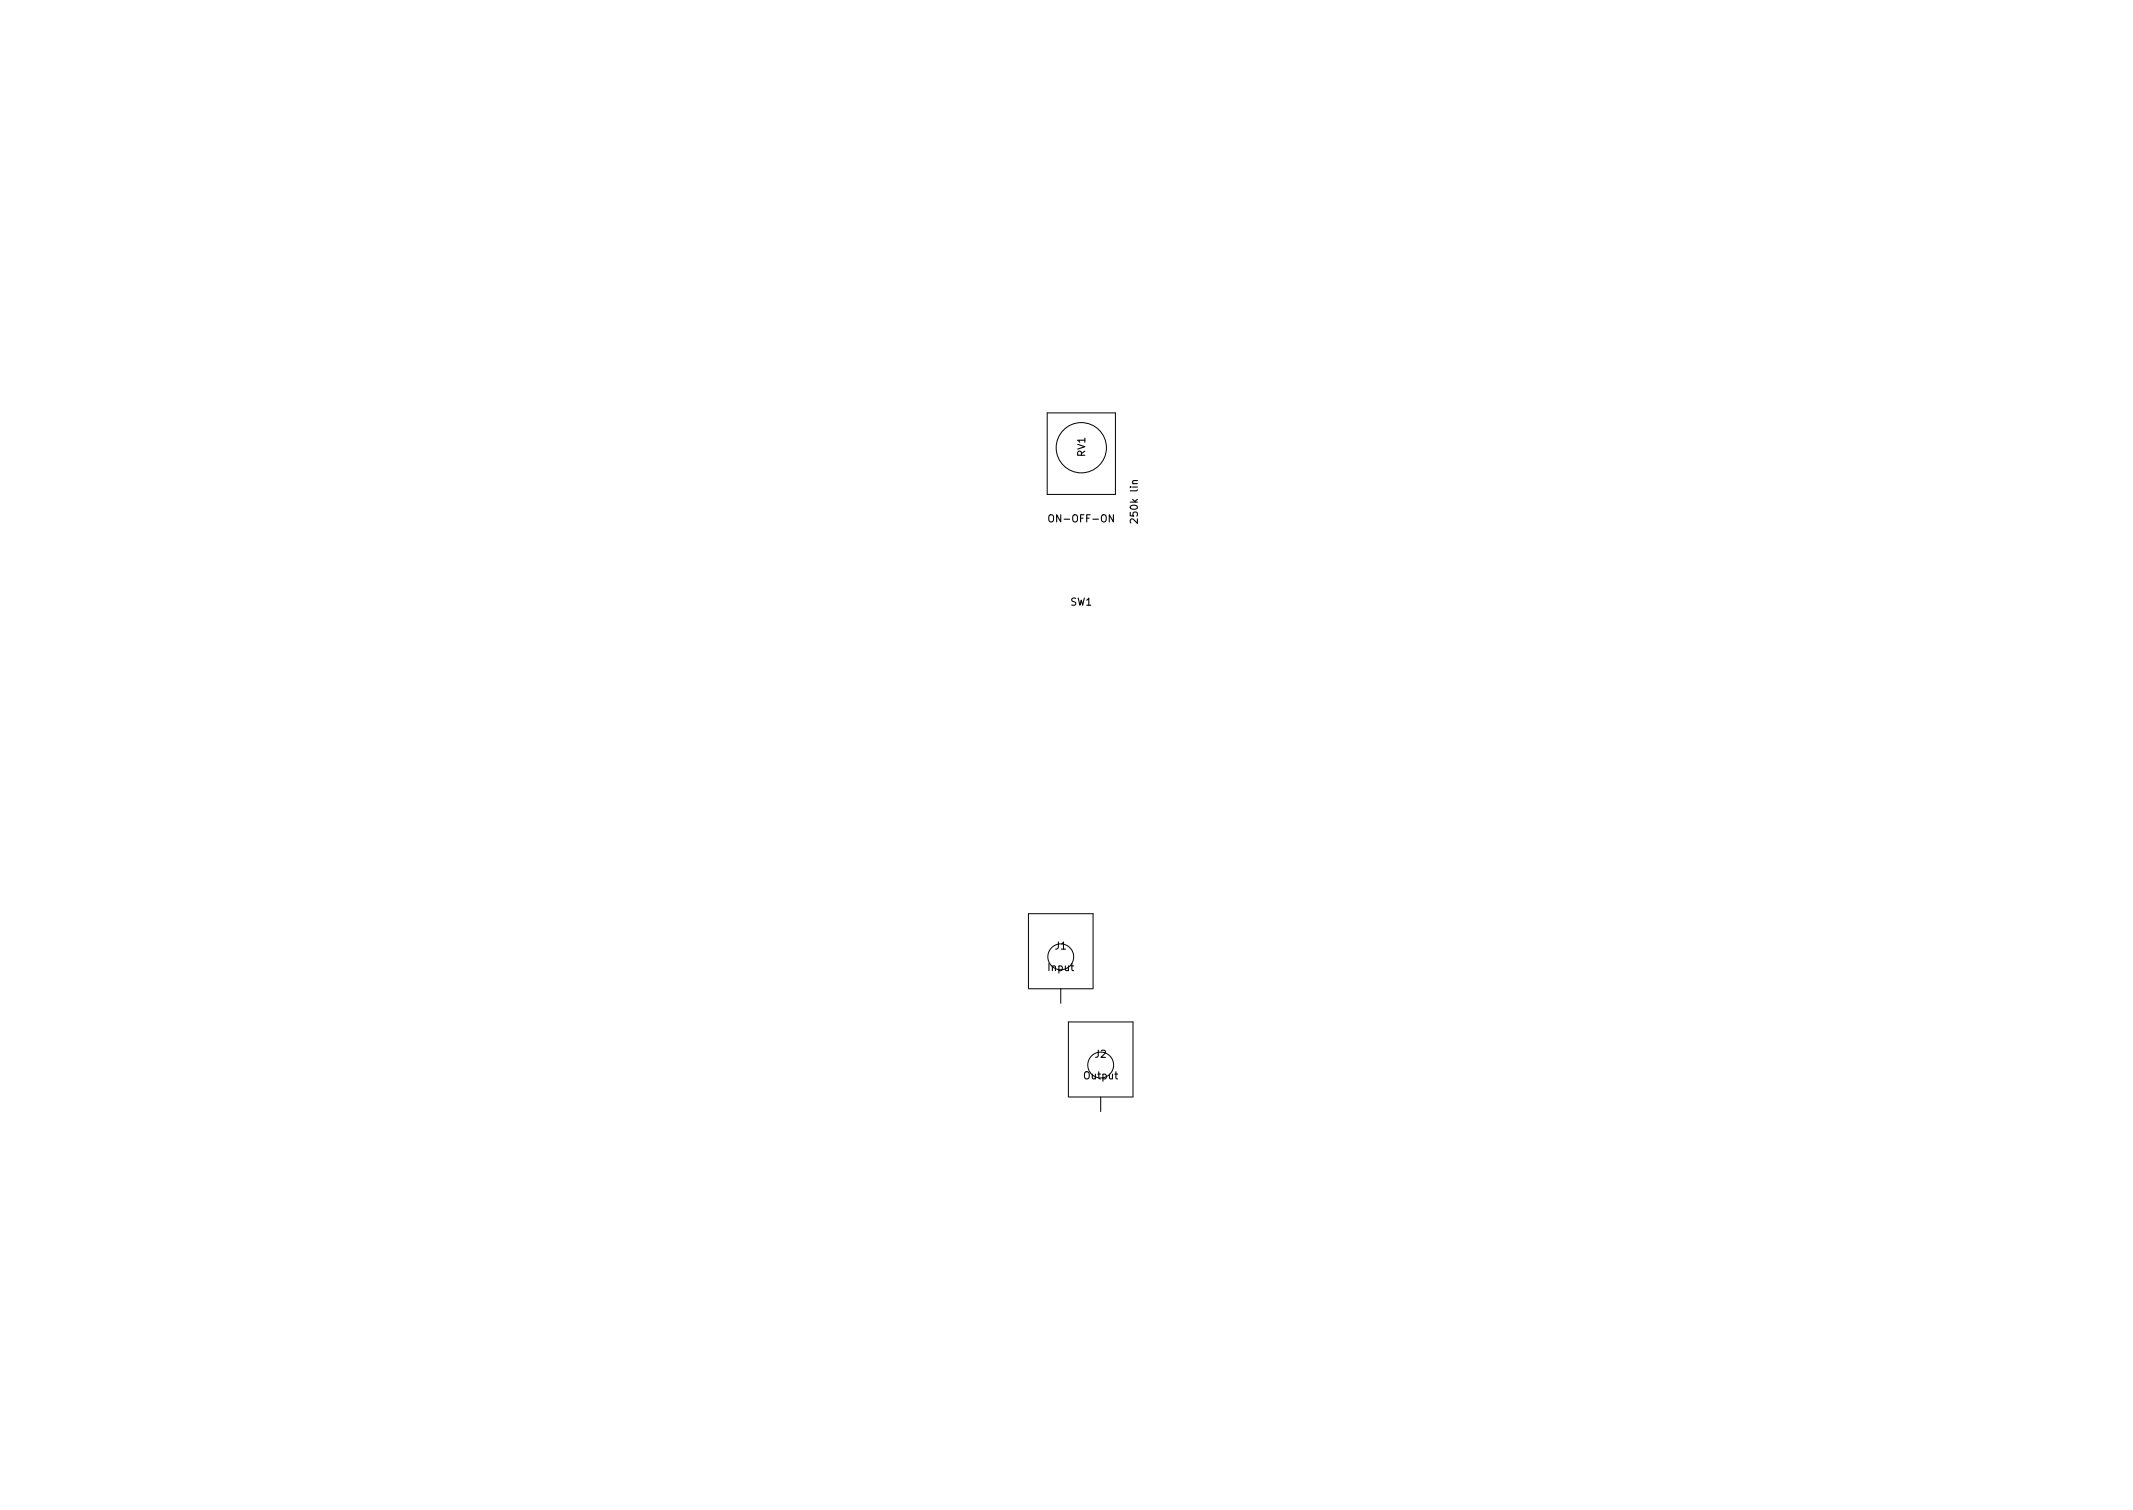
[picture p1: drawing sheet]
<svg xmlns="http://www.w3.org/2000/svg" width="297mm" height="210mm" viewBox="0 0 297 210" stroke-linecap="round" stroke-linejoin="round" font-family="sans-serif">
<defs><g id="words">
<g font-size="1.4">
<text x="151.1" y="63.6" transform="rotate(-90 151.1 63.6)">RV1</text>
<text x="146.6" y="72.7">ON-OFF-ON</text>
<text x="158.4" y="72.4" transform="rotate(-90 158.4 72.4)">250k lin</text>
<text x="149.1" y="84.3">SW1</text>
<text x="146" y="135.2">Input</text>
<text x="146.9" y="132.2">J1</text>
<text x="152.5" y="147.3">J2</text>
<text x="151" y="150.3">Output</text>
</g>
</g></defs>
<g fill="none" stroke="#000" stroke-width=".14">
<path d="M145.8 57.5h9.5v11.3h-9.5zM143.2 137.6v-10.4h9v10.4M143.2 137.7h9M147.7 137.7v2M148.8 152.7v-10.4h9v10.4M148.8 152.7h9M153.3 152.7v2.1"/>
<circle cx="150.6" cy="62.3" r="3.5"/>
<circle cx="147.7" cy="133.2" r="1.8"/>
<circle cx="153.3" cy="148.3" r="1.8"/>
</g>
<path d="M146.1 71.8l.2-.1a.34 .34 0 0 1 .4 .3v.3a.33 .33 0 0 1-.3 .4 .33 .33 0 0 1-.3-.4zM155.1 71.7v1l-.6-1v1M158.4 72.2v.7l-.7-.7-.3 .2 .1 .4" fill="none" stroke="#000" stroke-width=".15"/>
<use href="#words"/>
</svg>
